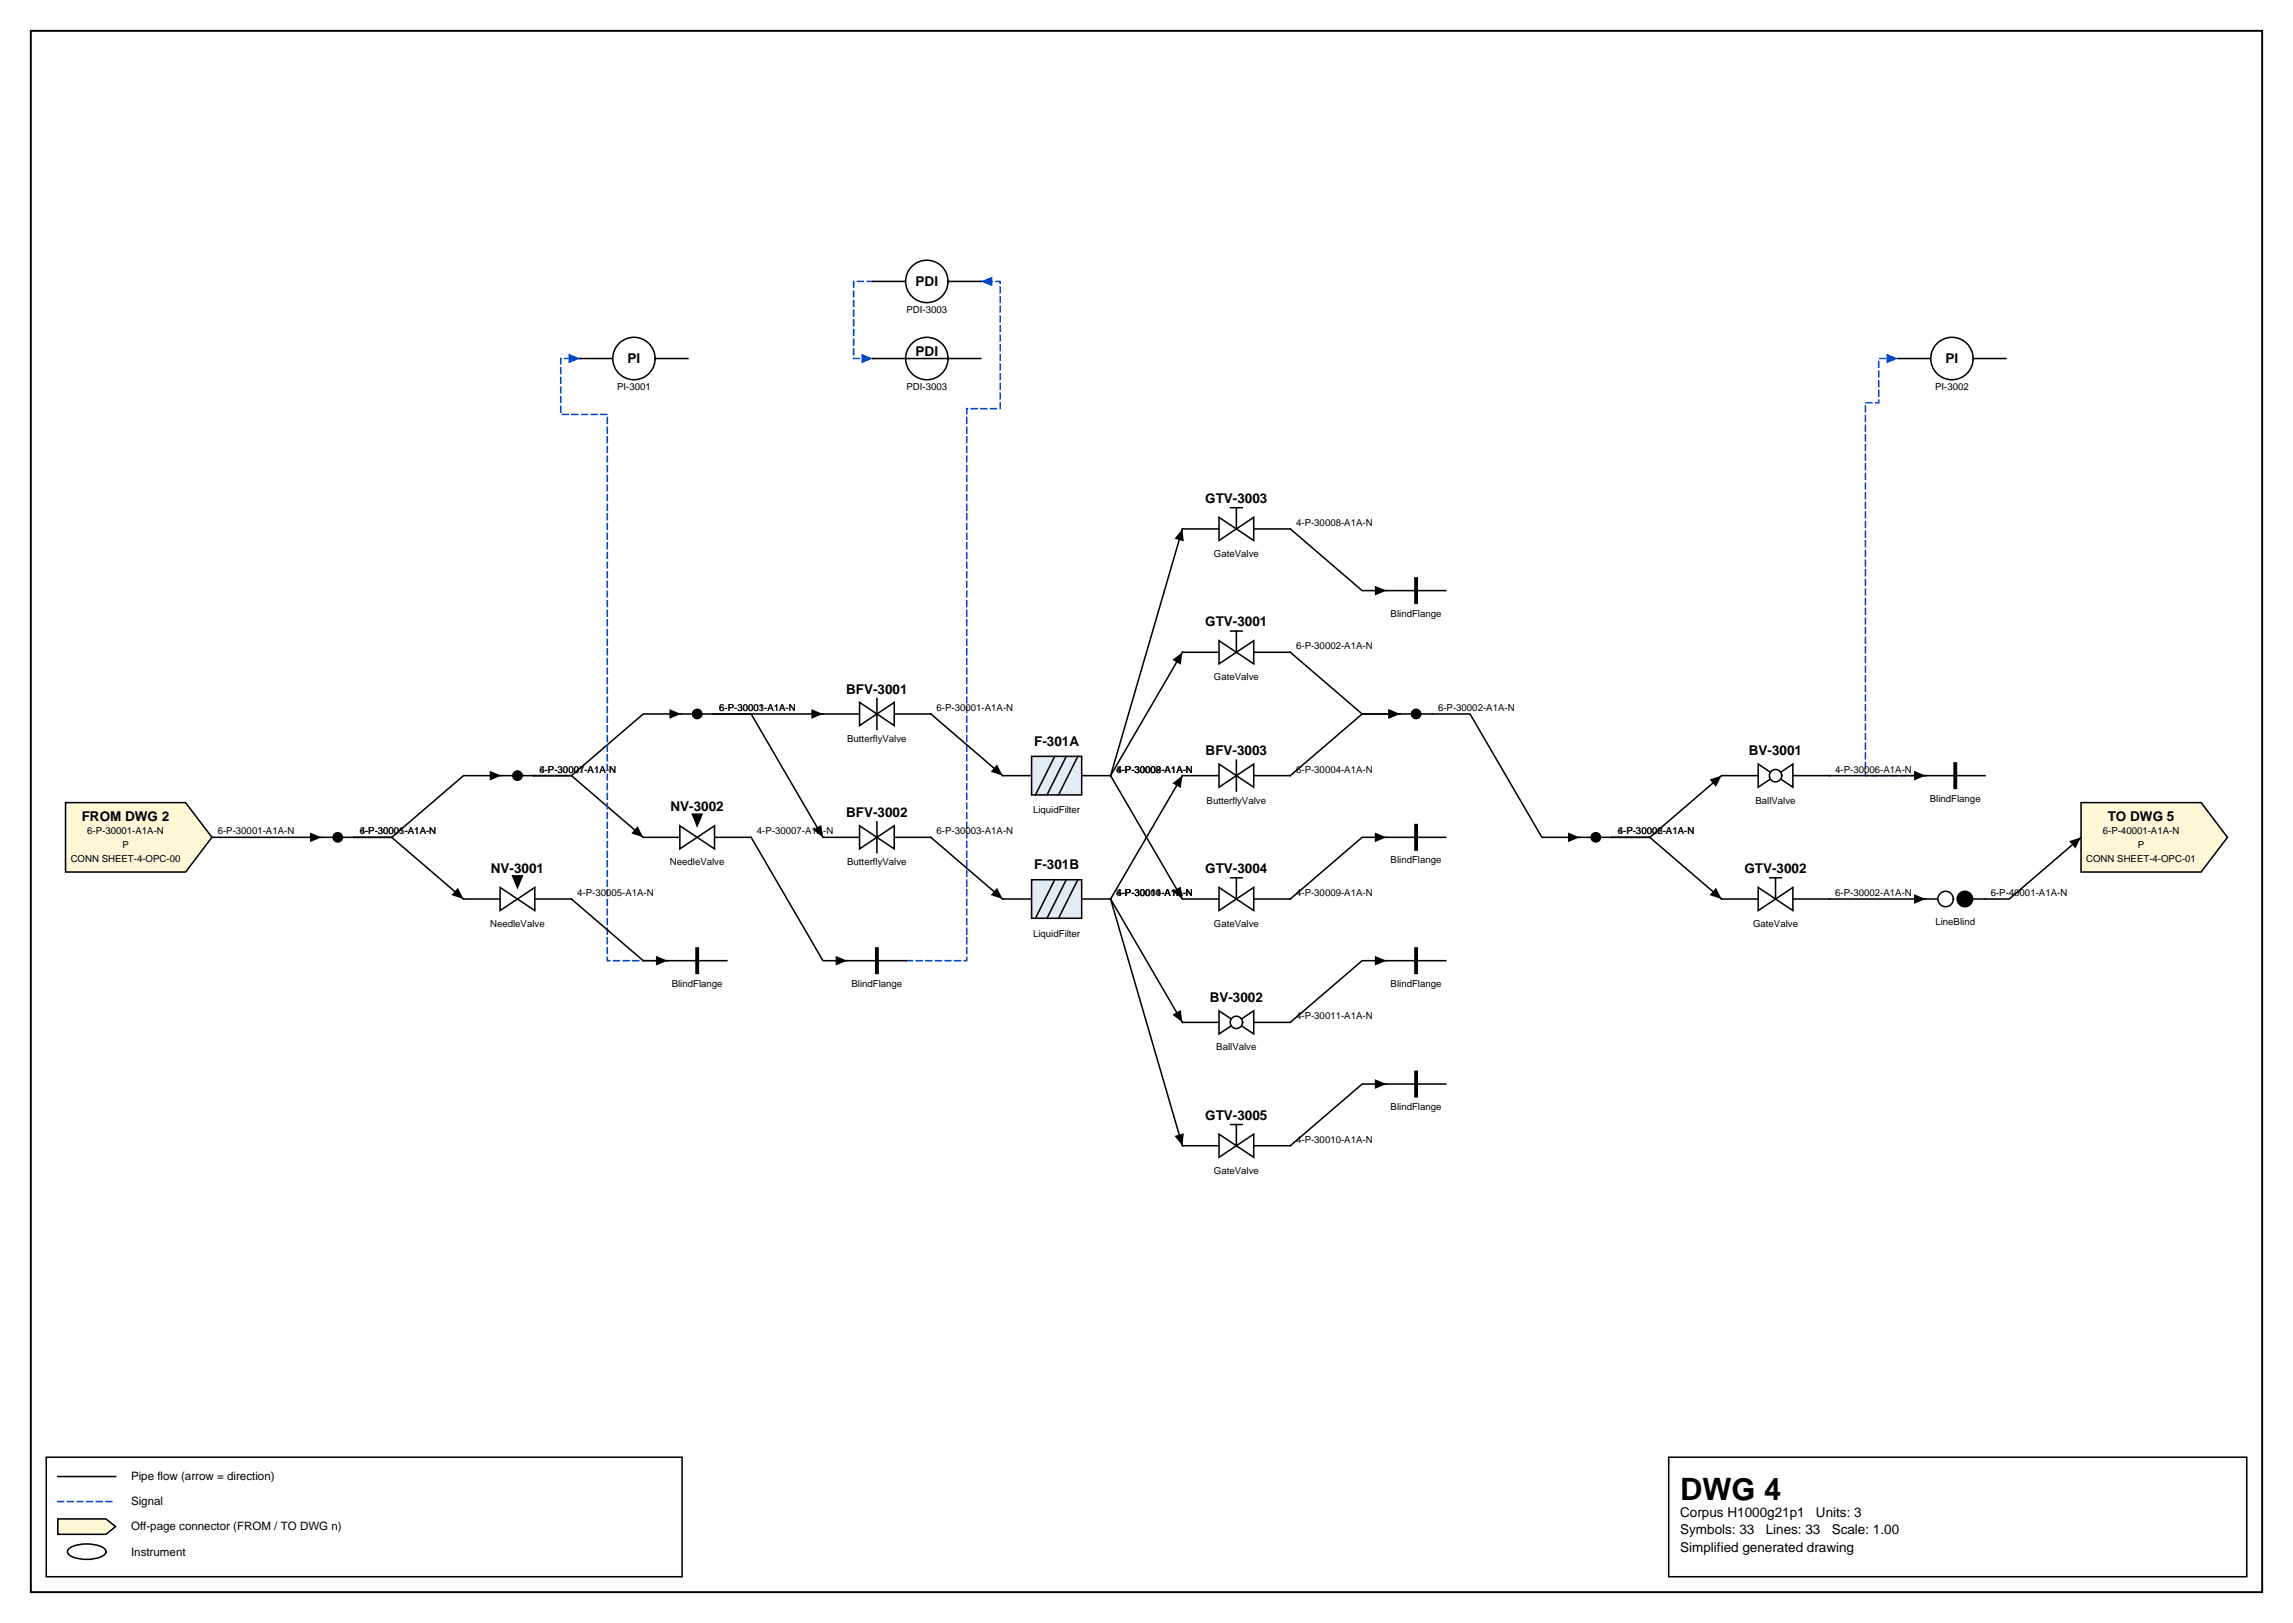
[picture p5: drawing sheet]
<svg xmlns="http://www.w3.org/2000/svg" width="420mm" height="297mm" viewBox="0 0 420 297" stroke-linecap="round" stroke-linejoin="round" font-family="sans-serif">
<defs><g id="words">
<text font-size="5.6" x="307.6" y="274.5">DWG 4</text>
<g font-size="2.5">
<text x="167.6" y="52.4">PDI</text>
<text x="167.6" y="65.1">PDI</text>
<text x="114.9" y="66.5">PI</text>
<text x="356.2" y="66.5">PI</text>
<text x="220.7" y="92">GTV-3003</text>
<text x="220.7" y="114.6">GTV-3001</text>
<text x="154.9" y="127">BFV-3001</text>
<text x="189.3" y="136.5">F-301A</text>
<text x="220.7" y="138.3">BFV-3003</text>
<text x="320.2" y="138.3">BV-3001</text>
<text x="122.8" y="148.5">NV-3002</text>
<text x="154.9" y="149.5">BFV-3002</text>
<text x="15" y="150.3">FROM DWG 2</text>
<text x="385.9" y="150.3">TO DWG 5</text>
<text x="89.9" y="159.8">NV-3001</text>
<text x="189.3" y="159.1">F-301B</text>
<text x="220.7" y="159.8">GTV-3004</text>
<text x="319.4" y="159.8">GTV-3002</text>
<text x="221.5" y="183.4">BV-3002</text>
<text x="220.7" y="204.9">GTV-3005</text>
<text x="307.6" y="277.6">Corpus H1000g21p1</text>
<text x="307.6" y="280.8">Symbols: 33</text>
<text x="323.3" y="280.8">Lines: 33</text>
<text x="332.5" y="277.6">Units: 3</text>
<text x="335.3" y="280.8">Scale: 1.00</text>
<text x="307.6" y="284">Simplified generated drawing</text>
</g>
<g font-size="2.1">
<text x="24" y="270.9">Pipe flow (arrow = direction)</text>
<text x="24" y="275.5">Signal</text>
<text x="24" y="280.1">Off-page connector (FROM / TO DWG n)</text>
<text x="24" y="284.7">Instrument</text>
</g>
<g font-size="1.8">
<text x="166" y="57.3">PDI-3003</text>
<text x="113" y="71.4">PI-3001</text>
<text x="166" y="71.4">PDI-3003</text>
<text x="354.3" y="71.4">PI-3002</text>
<text x="222.2" y="101.9">GateValve</text>
<text x="237.3" y="96.3">4-P-30008-A1A-N</text>
<text x="254.6" y="112.9">BlindFlange</text>
<text x="237.3" y="118.9">6-P-30002-A1A-N</text>
<text x="222.2" y="124.5">GateValve</text>
<text x="131.7" y="130.1">6-P-30003-A1A-N</text>
<text x="131.7" y="130.1">6-P-30001-A1A-N</text>
<text x="171.5" y="130.1">6-P-30001-A1A-N</text>
<text x="263.3" y="130.1">6-P-30002-A1A-N</text>
<text x="155.1" y="135.8">ButterflyValve</text>
<text x="98.8" y="141.4">4-P-30007-A1A-N</text>
<text x="98.8" y="141.4">6-P-30001-A1A-N</text>
<text x="204.4" y="141.4">4-P-30008-A1A-N</text>
<text x="204.4" y="141.4">4-P-30009-A1A-N</text>
<text x="204.4" y="141.4">6-P-30002-A1A-N</text>
<text x="237.3" y="141.4">6-P-30004-A1A-N</text>
<text x="336" y="141.4">4-P-30006-A1A-N</text>
<text x="189.1" y="148.8">LiquidFilter</text>
<text x="220.9" y="147.1">ButterflyValve</text>
<text x="321.4" y="147.1">BallValve</text>
<text x="353.3" y="146.7">BlindFlange</text>
<text x="16" y="152.6">6-P-30001-A1A-N</text>
<text x="22.4" y="155.1">P</text>
<text x="39.9" y="152.7">6-P-30001-A1A-N</text>
<text x="65.9" y="152.7">6-P-30001-A1A-N</text>
<text x="65.9" y="152.7">4-P-30005-A1A-N</text>
<text x="138.6" y="152.7">4-P-30007-A1A-N</text>
<text x="171.5" y="152.7">6-P-30003-A1A-N</text>
<text x="296.2" y="152.7">6-P-30002-A1A-N</text>
<text x="296.2" y="152.7">4-P-30006-A1A-N</text>
<text x="385" y="152.6">6-P-40001-A1A-N</text>
<text x="391.4" y="155.1">P</text>
<text x="12.9" y="157.7">CONN SHEET-4-OPC-00</text>
<text x="122.6" y="158.4">NeedleValve</text>
<text x="155.1" y="158.4">ButterflyValve</text>
<text x="254.6" y="158">BlindFlange</text>
<text x="381.9" y="157.7">CONN SHEET-4-OPC-01</text>
<text x="105.7" y="164">4-P-30005-A1A-N</text>
<text x="204.4" y="164">6-P-30004-A1A-N</text>
<text x="204.4" y="164">4-P-30010-A1A-N</text>
<text x="204.4" y="164">4-P-30011-A1A-N</text>
<text x="237.3" y="164">4-P-30009-A1A-N</text>
<text x="336" y="164">6-P-30002-A1A-N</text>
<text x="364.5" y="164">6-P-40001-A1A-N</text>
<text x="89.7" y="169.7">NeedleValve</text>
<text x="189.1" y="171.4">LiquidFilter</text>
<text x="222.2" y="169.7">GateValve</text>
<text x="321" y="169.7">GateValve</text>
<text x="354.3" y="169.3">LineBlind</text>
<text x="123" y="180.6">BlindFlange</text>
<text x="155.9" y="180.6">BlindFlange</text>
<text x="254.6" y="180.6">BlindFlange</text>
<text x="237.3" y="186.6">4-P-30011-A1A-N</text>
<text x="222.7" y="192.2">BallValve</text>
<text x="254.6" y="203.2">BlindFlange</text>
<text x="237.3" y="209.2">4-P-30010-A1A-N</text>
<text x="222.2" y="214.8">GateValve</text>
</g>
</g></defs>
<path d="M5.6 5.6h408.6v285.8h-408.6z" fill="none" stroke="#000" stroke-width=".35"/>
<path d="M8.5 266.7h116.4v21.9h-116.4zM10.6 270.2h10.6M305.5 266.7h105.8v21.9h-105.8z" fill="none" stroke="#000" stroke-width=".28"/>
<path d="M10.6 274.8h10.6" fill="none" stroke="#0046c8" stroke-width=".28" stroke-dasharray="1.1 .7"/>
<path d="M10.6 278h8.8l1.8 1.4-1.8 1.4h-8.8z" fill="#fff7d6" stroke="#000" stroke-width=".28"/>
<path d="M236.2 96.8l13.2 11.3h4.4M256.3 130.7h-6.9l-13.2 11.3M262.2 130.7h6.9l13.2 22.5h6.9M137.5 153.2l13.2 22.6h4.4M253.8 198.4h-4.4l-13.2 11.3M12.7 283.4a6.7 6.7 0 0 1 6.3 0 .72 .72 0 0 1 0 1.2 6.7 6.7 0 0 1-6.3 0 .72 .72 0 0 1 0-1.2z" fill="none" stroke="#000" stroke-width=".28"/>
<path d="M251.7 107.2l2.1 .9-2.1 .9zM254.2 129.8l2.1 .9-2.1 .9zM287.1 152.4l2.1 .8-2.1 .9zM153 174.9l2.1 .9-2.1 .9zM251.7 197.5l2.1 .9-2.1 .9z" fill="#000"/>
<path d="M352.5 142h-11v-68.3h2.5v-8.1h3.5" fill="none" stroke="#0046c8" stroke-width=".28" stroke-dasharray="1.1 .7"/>
<path d="M345.4 64.7l2.1 .9-2.1 .9z" fill="#0046c8"/>
<path d="M216.5 142l-13.2 22.5M253.8 153.2h-4.4l-13.2 11.3M203.3 164.5l13.2 45.2M203.3 164.5l13.2 22.6M334.9 164.5h17.6" fill="none" stroke="#000" stroke-width=".28"/>
<path d="M214.7 143.3l1.8-1.3-.3 2.2zM251.7 152.4l2.1 .8-2.1 .9zM350.4 163.7l2.1 .8-2.1 .9zM214.7 185.7l1.5-.9 .3 2.3zM215 207.9l1.7-.5-.2 2.3z" fill="#000"/>
<path d="M159.8 51.5h-3.5v14.1h3.5" fill="none" stroke="#0046c8" stroke-width=".28" stroke-dasharray="1.1 .7"/>
<path d="M157.7 64.7l2.1 .9-2.1 .9z" fill="#0046c8"/>
<path d="M150.7 130.7h-20.1h6.9l13.2 22.5M253.8 175.8h-4.4l-13.2 11.3" fill="none" stroke="#000" stroke-width=".28"/>
<path d="M148.6 129.8l2.1 .9-2.1 .9zM148.8 151.9l1.6-.9 .3 2.2zM251.7 174.9l2.1 .9-2.1 .9z" fill="#000"/>
<path d="M166 175.8h11v-101h6.1v-23.3h-3.5" fill="none" stroke="#0046c8" stroke-width=".28" stroke-dasharray="1.1 .7"/>
<path d="M179.6 51.5l2.1-.9v1.8z" fill="#0046c8"/>
<path d="M124.7 130.7h-6.9l-13.2 11.3h-6.9h6.9l13.2 11.2M170.4 130.7l13.2 11.3M38.8 153.2h20.1M170.4 153.2l13.2 11.3M334.9 142h17.6M381 153.2l-13.1 11.3h-4.5" fill="none" stroke="#000" stroke-width=".28"/>
<path d="M122.6 129.8l2.1 .9-2.1 .9zM56.8 152.4l2.1 .8-2.1 .9zM116.7 151.2l1.1 2-2.2-.7zM182.5 139.9l1.1 2.1-2.2-.8zM350.4 141.1l2.1 .9-2.1 .8zM378.8 154l2.2-.8-1 2.1zM182.5 162.5l1.1 2-2.2-.7z" fill="#000"/>
<path d="M122.2 175.8h-11v-100h-8.5v-10.2h3.5" fill="none" stroke="#0046c8" stroke-width=".28" stroke-dasharray="1.1 .7"/>
<path d="M104.1 64.7l2.1 .9-2.1 .9z" fill="#0046c8"/>
<path d="M216.5 96.8l-13.2 45.2M216.5 119.4l-13.2 22.6M236.2 119.4l13.2 11.3h6.9M91.8 142h-6.9l-13.2 11.2h-6.9h6.9l13.2 11.3M203.3 142l13.2 22.5M216.5 142h6.7M229.5 142h6.7M315.2 142l-13.2 11.2h-6.9h6.9l13.2 11.3M104.6 164.5l13.2 11.3h4.4" fill="none" stroke="#000" stroke-width=".28"/>
<path d="M216.5 96.8l.2 2.3-1.7-.5zM214.7 120.8l1.8-1.4-.3 2.3zM254.2 129.8l2.1 .9-2.1 .9zM89.7 141.1l2.1 .9-2.1 .8zM313 142.7l2.2-.7-1 2zM83.8 162.5l1.1 2-2.2-.7zM120.1 174.9l2.1 .9-2.1 .9zM214.7 163.1l1.5-.8 .3 2.2zM314.2 162.5l1 2-2.2-.7z" fill="#000"/>
<path d="M223.2 139.8l6.3 4.3v-4.3l-6.3 4.3z" fill="#fff" stroke="#000" stroke-width=".28"/>
<path d="M226.4 139.1v5.7M256.3 130.7h5.9M117.8 153.2h6.7M130.8 153.2h6.7M253.8 175.8h10.9" fill="none" stroke="#000" stroke-width=".28"/>
<circle cx="259.3" cy="130.7" r=".85" fill="#000" stroke="#000" stroke-width=".28"/>
<path d="M259.3 173.7v4.2" fill="none" stroke="#000" stroke-width=".71"/>
<path d="M124.5 151.1l6.3 4.3v-4.3l-6.3 4.3z" fill="#fff" stroke="#000" stroke-width=".28"/>
<path d="M126.8 149h1.7l-.9 2.1z" fill="#000" stroke="#000" stroke-width=".28"/>
<path d="M216.5 96.8h6.7M229.5 96.8h6.7" fill="none" stroke="#000" stroke-width=".28"/>
<path d="M223.2 94.7l6.3 4.2v-4.2l-6.3 4.2z" fill="#fff" stroke="#000" stroke-width=".28"/>
<path d="M225.3 92.9h2.1M226.4 92.9v3.9M216.5 209.7h6.7M229.5 209.7h6.7" fill="none" stroke="#000" stroke-width=".28"/>
<path d="M223.2 207.6l6.3 4.2v-4.2l-6.3 4.2z" fill="#fff" stroke="#000" stroke-width=".28"/>
<path d="M347.5 65.6h6M361.2 65.6h6M225.3 205.8h2.1M226.4 205.8v3.9" fill="none" stroke="#000" stroke-width=".28"/>
<circle cx="357.4" cy="65.6" r="3.9" fill="#fff" stroke="#000" stroke-width=".28"/>
<path d="M352.5 142h10.9M216.5 164.5h6.7M229.5 164.5h6.7" fill="none" stroke="#000" stroke-width=".28"/>
<path d="M358 139.8v4.3" fill="none" stroke="#000" stroke-width=".71"/>
<path d="M223.2 162.4l6.3 4.3v-4.3l-6.3 4.3z" fill="#fff" stroke="#000" stroke-width=".28"/>
<path d="M159.8 65.6h6M173.6 65.6h6M225.3 160.7h2.1M226.4 160.7v3.8" fill="none" stroke="#000" stroke-width=".28"/>
<circle cx="169.7" cy="65.6" r="3.9" fill="#fff" stroke="#000" stroke-width=".28"/>
<path d="M165.8 65.6h7.8M315.2 164.5h6.7M328.2 164.5h6.7" fill="none" stroke="#000" stroke-width=".28"/>
<path d="M321.9 162.4l6.3 4.3v-4.3l-6.3 4.3z" fill="#fff" stroke="#000" stroke-width=".28"/>
<path d="M183.6 164.5h5.3M198 164.5h5.3M324 160.7h2.1M325.1 160.7v3.8" fill="none" stroke="#000" stroke-width=".28"/>
<path d="M188.9 161h9.1v7.1h-9.1z" fill="#e2ecf7" stroke="#000" stroke-width=".28"/>
<path d="M159.8 51.5h6M173.6 51.5h6M193.1 161l-3.5 7.1M195.2 161l-3.5 7.1M197.3 161l-3.5 7.1" fill="none" stroke="#000" stroke-width=".28"/>
<circle cx="169.7" cy="51.5" r="3.9" fill="#fff" stroke="#000" stroke-width=".28"/>
<path d="M124.7 130.7h5.9M216.5 187.1h6.7M229.5 187.1h6.7" fill="none" stroke="#000" stroke-width=".28"/>
<circle cx="127.6" cy="130.7" r=".85" fill="#000" stroke="#000" stroke-width=".28"/>
<g fill="#fff" stroke="#000" stroke-width=".28">
<path d="M223.2 185l6.3 4.2v-4.2l-6.3 4.2z"/>
<circle cx="226.4" cy="187.1" r="1.13"/>
</g>
<path d="M91.8 142h5.9M315.2 142h6.7M328.2 142h6.7M155.1 175.8h10.9" fill="none" stroke="#000" stroke-width=".28"/>
<path d="M160.5 173.7v4.2" fill="none" stroke="#000" stroke-width=".71"/>
<circle cx="94.7" cy="142" r=".85" fill="#000" stroke="#000" stroke-width=".28"/>
<g fill="#fff" stroke="#000" stroke-width=".28">
<path d="M321.9 139.8l6.3 4.3v-4.3l-6.3 4.3z"/>
<circle cx="325.1" cy="142" r="1.13"/>
</g>
<path d="M352.5 164.5h2.3M361.1 164.5h2.3" fill="none" stroke="#000" stroke-width=".28"/>
<circle cx="356.2" cy="164.5" r="1.41" fill="#fff" stroke="#000" stroke-width=".28"/>
<circle cx="359.7" cy="164.5" r="1.41" fill="#000" stroke="#000" stroke-width=".28"/>
<path d="M150.7 153.2h6.7M163.7 153.2h6.7" fill="none" stroke="#000" stroke-width=".28"/>
<path d="M157.4 151.1l6.3 4.3v-4.3l-6.3 4.3z" fill="#fff" stroke="#000" stroke-width=".28"/>
<path d="M160.5 150.4v5.7" fill="none" stroke="#000" stroke-width=".28"/>
<path d="M12 146.9h22l4.8 6.3-4.8 6.4h-22z" fill="#fff7d6" stroke="#000" stroke-width=".28"/>
<path d="M150.7 130.7h6.7M163.7 130.7h6.7" fill="none" stroke="#000" stroke-width=".28"/>
<path d="M157.4 128.6l6.3 4.2v-4.2l-6.3 4.2z" fill="#fff" stroke="#000" stroke-width=".28"/>
<path d="M160.5 127.8v5.7M183.6 142h5.3M198 142h5.3M253.8 153.2h10.9M289.2 153.2h5.9M122.2 175.8h10.9" fill="none" stroke="#000" stroke-width=".28"/>
<path d="M259.3 151.1v4.3M127.6 173.7v4.2" fill="none" stroke="#000" stroke-width=".71"/>
<circle cx="292.2" cy="153.2" r=".85" fill="#000" stroke="#000" stroke-width=".28"/>
<path d="M188.9 138.4h9.1v7.1h-9.1z" fill="#e2ecf7" stroke="#000" stroke-width=".28"/>
<path d="M106.2 65.6h6M119.9 65.6h6M193.1 138.4l-3.5 7.1M195.2 138.4l-3.5 7.1M197.3 138.4l-3.5 7.1" fill="none" stroke="#000" stroke-width=".28"/>
<circle cx="116.1" cy="65.6" r="3.9" fill="#fff" stroke="#000" stroke-width=".28"/>
<path d="M216.5 119.4h6.7M229.5 119.4h6.7" fill="none" stroke="#000" stroke-width=".28"/>
<path d="M223.2 117.3l6.3 4.2v-4.2l-6.3 4.2z" fill="#fff" stroke="#000" stroke-width=".28"/>
<path d="M225.3 115.5h2.1M226.4 115.5v3.9" fill="none" stroke="#000" stroke-width=".28"/>
<path d="M381 146.9h22l4.8 6.3-4.8 6.4h-22z" fill="#fff7d6" stroke="#000" stroke-width=".28"/>
<path d="M253.8 108.1h10.9M58.9 153.2h5.9M84.9 164.5h6.7M97.9 164.5h6.7M253.8 198.4h10.9" fill="none" stroke="#000" stroke-width=".28"/>
<path d="M259.3 106v4.2M259.3 196.3v4.2" fill="none" stroke="#000" stroke-width=".71"/>
<circle cx="61.8" cy="153.2" r=".85" fill="#000" stroke="#000" stroke-width=".28"/>
<path d="M91.6 162.4l6.3 4.3v-4.3l-6.3 4.3z" fill="#fff" stroke="#000" stroke-width=".28"/>
<path d="M93.9 160.3h1.7l-.9 2.1z" fill="#000" stroke="#000" stroke-width=".28"/>
<use href="#words"/>
</svg>
